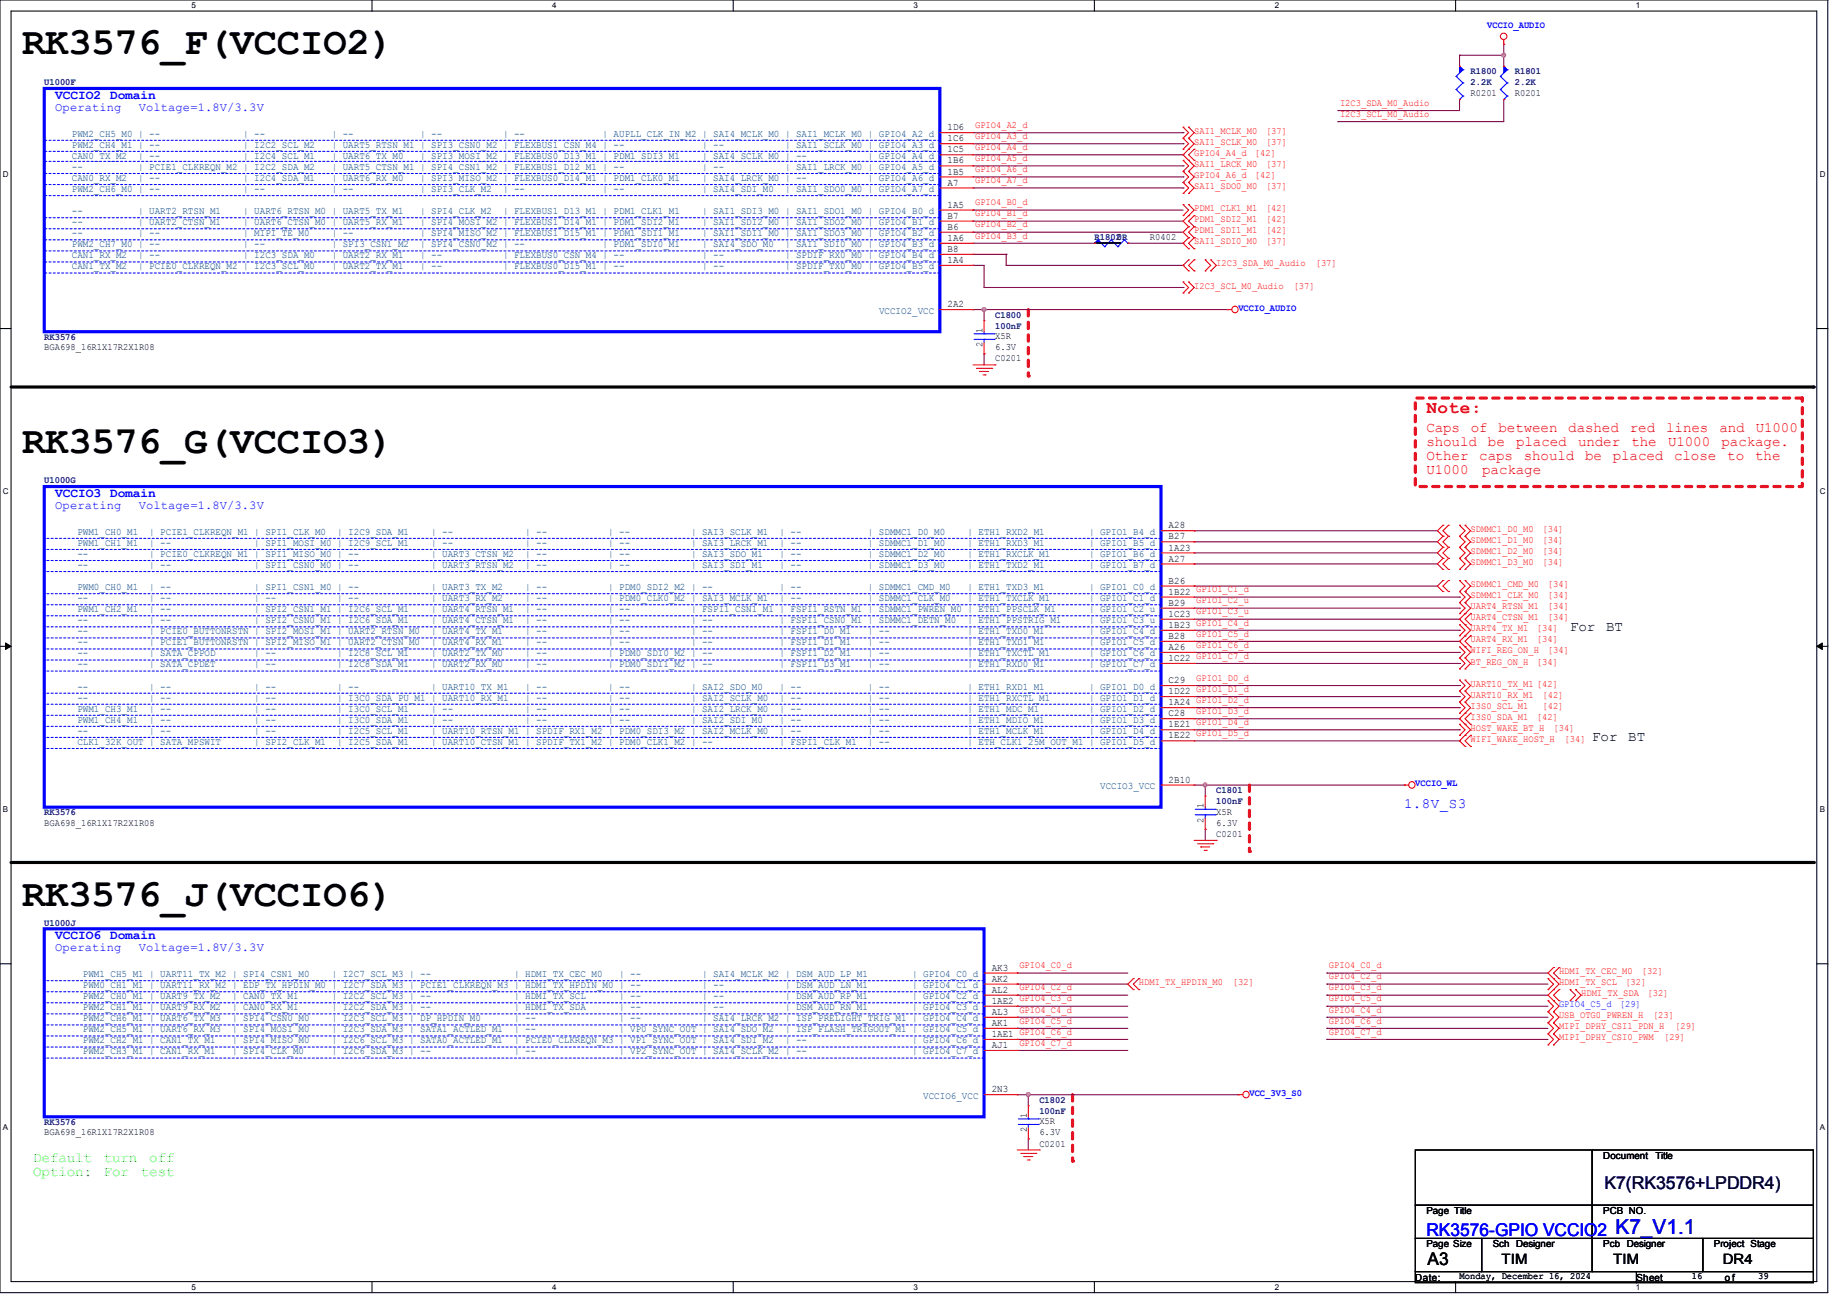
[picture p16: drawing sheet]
<svg xmlns="http://www.w3.org/2000/svg" width="297mm" height="210mm" viewBox="0 0 297 210" stroke-linecap="round" stroke-linejoin="round" font-family="sans-serif">
<defs><g id="words">
<g font-size="6.2">
<text x="3.6" y="8.8">RK3576_F(VCCIO2)</text>
<text x="3.6" y="72.8">RK3576_G(VCCIO3)</text>
<text x="3.6" y="145.7">RK3576_J(VCCIO6)</text>
</g>
<text font-size="3.3" fill="#0000a0" x="259.8" y="198.4">K7_V1.1</text>
<text font-size="2.8" fill="#f00" x="229.4" y="66.4">Note:</text>
<text font-size="2.8" fill="#000080" x="258" y="191.2">K7(RK3576+LPDDR4)</text>
<text font-size="2.8" fill="#00f" x="229.4" y="198.7">RK3576-GPIO VCCIO2</text>
<text font-size="2.8" x="229.5" y="203.5">A3</text>
<g font-size="2.3" fill="#f00">
<text x="229.4" y="69.4">Caps</text>
<text x="229.4" y="71.7">should</text>
<text x="236.5" y="69.4">of</text>
<text x="239.3" y="71.7">be</text>
<text x="241" y="69.4">between</text>
<text x="243.8" y="71.7">placed</text>
<text x="252.2" y="69.4">dashed</text>
<text x="253.7" y="71.7">under</text>
<text x="262.1" y="69.4">red</text>
<text x="262.3" y="71.7">the</text>
<text x="267.9" y="69.4">lines</text>
<text x="268.2" y="71.7">U1000</text>
<text x="276.5" y="69.4">and</text>
<text x="276.8" y="71.7">package.</text>
<text x="282.3" y="69.4">U1000</text>
<text x="229.4" y="74">Other</text>
<text x="229.4" y="76.3">U1000</text>
<text x="237.9" y="74">caps</text>
<text x="238.3" y="76.3">package</text>
<text x="245" y="74">should</text>
<text x="254.9" y="74">be</text>
<text x="259.3" y="74">placed</text>
<text x="269.2" y="74">close</text>
<text x="277.7" y="74">to</text>
<text x="282.2" y="74">the</text>
</g>
<g font-size="2.3">
<text x="252.5" y="101.4">For</text>
<text x="258.3" y="101.4">BT</text>
<text x="256" y="119.2">For</text>
<text x="261.8" y="119.2">BT</text>
<text x="241.5" y="203.3">TIM</text>
<text x="259.4" y="203.3">TIM</text>
<text x="277" y="203.3">DR4</text>
</g>
<text font-size="2.3" fill="#00f" x="225.8" y="129.9">1.8V_S3</text>
<g font-size="2.3" fill="#0f0">
<text x="5.3" y="186.8">Default</text>
<text x="5.3" y="189.1">Option:</text>
<text x="16.7" y="186.8">turn</text>
<text x="16.7" y="189.1">For</text>
<text x="22.6" y="189.1">test</text>
<text x="24" y="186.8">off</text>
</g>
<g font-size="2.1" fill="#00f">
<text x="8.9" y="15.9">VCCIO2 Domain</text>
<text x="8.9" y="79.9">VCCIO3 Domain</text>
<text x="8.9" y="151">VCCIO6 Domain</text>
</g>
<g font-size="1.9" fill="#00f">
<text x="8.9" y="17.9">Operating</text>
<text x="22.3" y="17.9">Voltage=1.8V/3.3V</text>
<text x="8.9" y="81.9">Operating</text>
<text x="22.3" y="81.9">Voltage=1.8V/3.3V</text>
<text x="8.9" y="153">Operating</text>
<text x="22.3" y="153">Voltage=1.8V/3.3V</text>
</g>
<g font-size="1.6" fill="#00f">
<text x="239.1" y="4.5">VCCIO_AUDIO</text>
<text x="199.1" y="50">VCCIO_AUDIO</text>
<text x="227.6" y="126.4">VCCIO_WL</text>
<text x="250.7" y="162">GPIO4_C5_d</text>
<text x="260.5" y="162">[29]</text>
<text x="200.9" y="176.2">VCC_3V3_S0</text>
</g>
<g font-size="1.6" fill="#000080">
<text x="236.5" y="11.9">R1800</text>
<text x="243.6" y="11.9">R1801</text>
<text x="7.1" y="13.7">U1000F</text>
<text x="236.5" y="13.7">2.2K</text>
<text x="243.6" y="13.7">2.2K</text>
<text x="176" y="38.6">R18020R</text>
<text x="160" y="51.1">C1800</text>
<text x="160" y="52.8">100nF</text>
<text x="7.1" y="54.6">RK3576</text>
<text x="7.1" y="77.7">U1000G</text>
<text x="7.1" y="131.1">RK3576</text>
<text x="195.6" y="127.5">C1801</text>
<text x="195.6" y="129.3">100nF</text>
<text x="7.1" y="148.8">U1000J</text>
<text x="167.1" y="177.3">C1802</text>
<text x="167.1" y="179.1">100nF</text>
<text x="7.1" y="180.8">RK3576</text>
</g>
<g font-size="1.6" fill="#f00">
<text x="215.5" y="17">I2C3_SDA_M0_Audio</text>
<text x="156.8" y="20.6">GPIO4_A2_d</text>
<text x="156.8" y="22.4">GPIO4_A3_d</text>
<text x="192" y="21.5">SAI1_MCLK_M0</text>
<text x="192" y="23.3">SAI1_SCLK_M0</text>
<text x="203.6" y="21.5">[37]</text>
<text x="203.6" y="23.3">[37]</text>
<text x="215.5" y="18.8">I2C3_SCL_M0_Audio</text>
<text x="156.8" y="24.1">GPIO4_A4_d</text>
<text x="156.8" y="25.9">GPIO4_A5_d</text>
<text x="156.8" y="27.7">GPIO4_A6_d</text>
<text x="156.8" y="29.5">GPIO4_A7_d</text>
<text x="192" y="26.8">SAI1_LRCK_M0</text>
<text x="192" y="28.6">GPIO4_A6_d</text>
<text x="192" y="25.1">GPIO4_A4_d</text>
<text x="201.8" y="28.6">[42]</text>
<text x="201.8" y="25.1">[42]</text>
<text x="203.6" y="26.8">[37]</text>
<text x="156.8" y="33">GPIO4_B0_d</text>
<text x="156.8" y="34.8">GPIO4_B1_d</text>
<text x="192" y="30.4">SAI1_SDO0_M0</text>
<text x="192" y="35.7">PDM1_SDI2_M1</text>
<text x="192" y="34">PDM1_CLK1_M1</text>
<text x="203.6" y="30.4">[37]</text>
<text x="203.6" y="35.7">[42]</text>
<text x="203.6" y="34">[42]</text>
<text x="156.8" y="36.6">GPIO4_B2_d</text>
<text x="156.8" y="38.4">GPIO4_B3_d</text>
<text x="192" y="39.3">SAI1_SDI0_M0</text>
<text x="192" y="37.5">PDM1_SDI1_M1</text>
<text x="203.6" y="39.3">[37]</text>
<text x="203.6" y="37.5">[42]</text>
<text x="192" y="46.4">I2C3_SCL_M0_Audio</text>
<text x="195.6" y="42.8">I2C3_SDA_M0_Audio</text>
<text x="208" y="46.4">[37]</text>
<text x="211.6" y="42.8">[37]</text>
<text x="236.5" y="85.5">SDMMC1_D0_M0</text>
<text x="236.5" y="87.3">SDMMC1_D1_M0</text>
<text x="236.5" y="89.1">SDMMC1_D2_M0</text>
<text x="248" y="85.5">[34]</text>
<text x="248" y="87.3">[34]</text>
<text x="248" y="89.1">[34]</text>
<text x="236.5" y="90.8">SDMMC1_D3_M0</text>
<text x="236.5" y="94.4">SDMMC1_CMD_M0</text>
<text x="248" y="90.8">[34]</text>
<text x="248.9" y="94.4">[34]</text>
<text x="192.4" y="97">GPIO1_C2_u</text>
<text x="236.5" y="98">UART4_RTSN_M1</text>
<text x="236.5" y="99.7">UART4_CTSN_M1</text>
<text x="236.5" y="101.5">UART4_TX_M1</text>
<text x="236.5" y="96.2">SDMMC1_CLK_M0</text>
<text x="247.1" y="101.5">[34]</text>
<text x="248.9" y="98">[34]</text>
<text x="248.9" y="99.7">[34]</text>
<text x="248.9" y="96.2">[34]</text>
<text x="192.4" y="102.4">GPIO1_C5_d</text>
<text x="192.4" y="104.1">GPIO1_C6_d</text>
<text x="236.5" y="103.3">UART4_RX_M1</text>
<text x="236.5" y="105.1">WIFI_REG_ON_H</text>
<text x="236.5" y="106.8">BT_REG_ON_H</text>
<text x="247.1" y="103.3">[34]</text>
<text x="247.1" y="106.8">[34]</text>
<text x="248.9" y="105.1">[34]</text>
<text x="192.4" y="109.5">GPIO1_D0_d</text>
<text x="236.5" y="110.4">UART10_TX_M1 [42]</text>
<text x="236.5" y="112.2">UART10_RX_M1</text>
<text x="236.5" y="114">I3S0_SCL_M1</text>
<text x="248" y="112.2">[42]</text>
<text x="248" y="114">[42]</text>
<text x="192.4" y="114.8">GPIO1_D3_d</text>
<text x="236.5" y="115.7">I3S0_SDA_M1</text>
<text x="236.5" y="117.5">HOST_WAKE_BT_H</text>
<text x="236.5" y="119.3">WIFI_WAKE_HOST_H</text>
<text x="247.1" y="115.7">[42]</text>
<text x="249.8" y="117.5">[34]</text>
<text x="251.6" y="119.3">[34]</text>
<text x="163.9" y="155.7">GPIO4_C0_d</text>
<text x="213.7" y="155.7">GPIO4_C0_d</text>
<text x="163.9" y="159.3">GPIO4_C2_d</text>
<text x="183.1" y="158.4">HDMI_TX_HPDIN_M0</text>
<text x="198.2" y="158.4">[32]</text>
<text x="213.7" y="159.3">GPIO4_C3_d</text>
<text x="213.7" y="157.5">GPIO4_C2_d</text>
<text x="213.7" y="161">GPIO4_C5_d</text>
<text x="250.7" y="158.4">HDMI_TX_SCL</text>
<text x="250.7" y="156.6">HDMI_TX_CEC_M0</text>
<text x="254.3" y="160.2">HDMI_TX_SDA</text>
<text x="261.4" y="158.4">[32]</text>
<text x="264" y="156.6">[32]</text>
<text x="264.9" y="160.2">[32]</text>
<text x="163.9" y="162.8">GPIO4_C4_d</text>
<text x="163.9" y="164.6">GPIO4_C5_d</text>
<text x="213.7" y="162.8">GPIO4_C4_d</text>
<text x="213.7" y="164.6">GPIO4_C6_d</text>
<text x="213.7" y="166.4">GPIO4_C7_d</text>
<text x="250.7" y="165.5">MIPI_DPHY_CSI1_PDN_H</text>
<text x="250.7" y="167.3">MIPI_DPHY_CSI0_PWM</text>
<text x="250.7" y="163.7">USB_OTG0_PWREN_H</text>
<text x="265.8" y="163.7">[23]</text>
<text x="267.6" y="167.3">[29]</text>
<text x="269.4" y="165.5">[29]</text>
<text x="163.9" y="168.1">GPIO4_C7_d</text>
</g>
<g font-size="1.6">
<text x="236.5" y="15.5">R0201</text>
<text x="243.6" y="15.5">R0201</text>
<text x="152.4" y="21">1D6</text>
<text x="152.4" y="22.7">1C6</text>
<text x="152.4" y="24.5">1C5</text>
<text x="152.4" y="26.3">1B6</text>
<text x="152.4" y="28.1">1B5</text>
<text x="152.4" y="29.8">A7</text>
<text x="152.4" y="33.4">1A5</text>
<text x="152.4" y="35.2">B7</text>
<text x="152.4" y="37">B6</text>
<text x="152.4" y="38.7">1A6</text>
<text x="152.4" y="40.5">B8</text>
<text x="184.9" y="38.6">R0402</text>
<text x="152.4" y="42.3">1A4</text>
<text x="152.4" y="49.4">2A2</text>
<text x="158" y="53.5" transform="rotate(-90 158 53.5)">1</text>
<text x="7.1" y="56.3">BGA698_16R1X17R2X1R08</text>
<text x="158" y="55.8" transform="rotate(-90 158 55.8)">2</text>
<text x="160" y="58.1">C0201</text>
<text x="160" y="54.6">X5R</text>
<text x="160" y="56.3">6.3V</text>
<text x="187.9" y="85">A28</text>
<text x="187.9" y="86.7">B27</text>
<text x="187.9" y="88.5">1A23</text>
<text x="187.9" y="90.3">A27</text>
<text x="187.9" y="93.9">B26</text>
<text x="187.9" y="95.6">1B22 GPIO1_C1_d</text>
<text x="187.9" y="97.4">B29</text>
<text x="187.9" y="99.2">1C23 GPIO1_C3_u</text>
<text x="187.9" y="101">1B23 GPIO1_C4_d</text>
<text x="187.9" y="102.7">B28</text>
<text x="187.9" y="104.5">A26</text>
<text x="187.9" y="106.3">1C22 GPIO1_C7_d</text>
<text x="187.9" y="109.9">C29</text>
<text x="187.9" y="111.6">1D22 GPIO1_D1_d</text>
<text x="187.9" y="113.4">1A24 GPIO1_D2_d</text>
<text x="187.9" y="115.2">C28</text>
<text x="187.9" y="117">1E21 GPIO1_D4_d</text>
<text x="187.9" y="118.7">1E22 GPIO1_D5_d</text>
<text x="187.9" y="125.9">2B10</text>
<text x="193.5" y="130" transform="rotate(-90 193.5 130)">1</text>
<text x="195.6" y="131">X5R</text>
<text x="7.1" y="132.8">BGA698_16R1X17R2X1R08</text>
<text x="193.5" y="132.3" transform="rotate(-90 193.5 132.3)">2</text>
<text x="195.6" y="134.6">C0201</text>
<text x="195.6" y="132.8">6.3V</text>
<text x="159.5" y="156.1">AK3</text>
<text x="159.5" y="157.9">AK2</text>
<text x="159.5" y="159.6">AL2</text>
<text x="159.5" y="161.4">1AE2 GPIO4_C3_d</text>
<text x="159.5" y="163.2">AL3</text>
<text x="159.5" y="165">AK1</text>
<text x="159.5" y="166.8">1AE1 GPIO4_C6_d</text>
<text x="159.5" y="168.5">AJ1</text>
<text x="159.5" y="175.6">2N3</text>
<text x="165.1" y="179.7" transform="rotate(-90 165.1 179.7)">1</text>
<text x="7.1" y="182.6">BGA698_16R1X17R2X1R08</text>
<text x="165.1" y="182.1" transform="rotate(-90 165.1 182.1)">2</text>
<text x="167.1" y="184.4">C0201</text>
<text x="167.1" y="180.8">X5R</text>
<text x="167.1" y="182.6">6.3V</text>
<text x="257.8" y="186.4">Document</text>
<text x="266.2" y="186.4">Title</text>
<text x="229.4" y="195.2">Page Title</text>
<text x="257.8" y="195.2">PCB NO.</text>
<text x="229.4" y="200.6">Page Size</text>
<text x="240" y="200.6">Sch Designer</text>
<text x="257.8" y="200.6">Pcb Designer</text>
<text x="275.6" y="200.6">Project Stage</text>
<text x="227.6" y="205.9">Date:</text>
<text x="234.7" y="205.7">Monday, December 16, 2024</text>
<text x="263.1" y="205.9">Sheet</text>
<text x="272" y="205.7">16</text>
<text x="277.4" y="205.9">o f</text>
<text x="282.7" y="205.7">39</text>
</g>
<g font-size="1.6" fill="#004080">
<text x="11.6" y="22">PWM2_CH5_M0 | --</text>
<text x="11.6" y="23.7">PWM2_CH4_M1 | --</text>
<text x="39.1" y="22">| --</text>
<text x="39.1" y="23.7">| I2C2_SCL_M2</text>
<text x="53.3" y="22">| --</text>
<text x="53.3" y="23.7">| UART5_RTSN_M1 | SPI3_CSN0_M2 | FLEXBUS1_CSN_M4 | --</text>
<text x="67.6" y="22">| --</text>
<text x="80.9" y="22">| --</text>
<text x="96.9" y="22">| AUPLL_CLK_IN_M2 | SAI4_MCLK_M0 | SAI1_MCLK_M0 | GPIO4_A2_d</text>
<text x="112.9" y="23.7">| --</text>
<text x="126.2" y="23.7">| SAI1_SCLK_M0 | GPIO4_A3_d</text>
<text x="11.6" y="25.5">CAN0_TX_M2</text>
<text x="11.6" y="27.3">--</text>
<text x="11.6" y="29.1">CAN0_RX_M2</text>
<text x="22.2" y="25.5">| --</text>
<text x="22.2" y="27.3">| PCIE1_CLKREQN_M2 | I2C2_SDA_M2</text>
<text x="22.2" y="29.1">| --</text>
<text x="39.1" y="25.5">| I2C4_SCL_M1</text>
<text x="39.1" y="29.1">| I2C4_SDA_M1</text>
<text x="53.3" y="25.5">| UART6_TX_M0</text>
<text x="53.3" y="27.3">| UART5_CTSN_M1 | SPI4_CSN1_M2 | FLEXBUS1_D12_M1 | --</text>
<text x="53.3" y="29.1">| UART6_RX_M0</text>
<text x="67.6" y="25.5">| SPI3_MOSI_M2 | FLEXBUS0_D13_M1 | PDM1_SDI3_M1</text>
<text x="67.6" y="29.1">| SPI3_MISO_M2 | FLEXBUS0_D14_M1 | PDM1_CLK0_M1</text>
<text x="112.9" y="25.5">| SAI4_SCLK_M0 | --</text>
<text x="112.9" y="27.3">| --</text>
<text x="112.9" y="29.1">| SAI4_LRCK_M0 | --</text>
<text x="126.2" y="27.3">| SAI1_LRCK_M0 | GPIO4_A5_d</text>
<text x="139.6" y="25.5">| GPIO4_A4_d</text>
<text x="139.6" y="29.1">| GPIO4_A6_d</text>
<text x="11.6" y="30.9">PWM2_CH6_M0 | --</text>
<text x="11.6" y="34.4">--</text>
<text x="22.2" y="34.4">| UART2_RTSN_M1</text>
<text x="39.1" y="30.9">| --</text>
<text x="39.1" y="34.4">| UART6_RTSN_M0 | UART5_TX_M1</text>
<text x="53.3" y="30.9">| --</text>
<text x="67.6" y="30.9">| SPI3_CLK_M2</text>
<text x="67.6" y="34.4">| SPI4_CLK_M2</text>
<text x="80.9" y="30.9">| --</text>
<text x="80.9" y="34.4">| FLEXBUS1_D13_M1 | PDM1_CLK1_M1</text>
<text x="96.9" y="30.9">| --</text>
<text x="112.9" y="30.9">| SAI4_SDI_M0</text>
<text x="112.9" y="34.4">| SAI1_SDI3_M0 | SAI1_SDO1_M0 | GPIO4_B0_d</text>
<text x="126.2" y="30.9">| SAI1_SDO0_M0 | GPIO4_A7_d</text>
<text x="11.6" y="36.2">--</text>
<text x="11.6" y="38">--</text>
<text x="11.6" y="39.8">PWM2_CH7_M0 | --</text>
<text x="11.6" y="41.5">CAN1_RX_M2</text>
<text x="22.2" y="36.2">| UART2_CTSN_M1</text>
<text x="22.2" y="38">| --</text>
<text x="22.2" y="41.5">| --</text>
<text x="39.1" y="36.2">| UART6_CTSN_M0 | UART5_RX_M1</text>
<text x="39.1" y="38">| MIPI_TE_M0</text>
<text x="39.1" y="39.8">| --</text>
<text x="39.1" y="41.5">| I2C3_SDA_M0</text>
<text x="53.3" y="38">| --</text>
<text x="53.3" y="39.8">| SPI3_CSN1_M2</text>
<text x="53.3" y="41.5">| UART2_RX_M1</text>
<text x="67.6" y="36.2">| SPI4_MOSI_M2 | FLEXBUS1_D14_M1 | PDM1_SDI2_M1</text>
<text x="67.6" y="38">| SPI4_MISO_M2 | FLEXBUS1_D15_M1 | PDM1_SDI1_M1</text>
<text x="67.6" y="39.8">| SPI4_CSN0_M2 | --</text>
<text x="67.6" y="41.5">| --</text>
<text x="80.9" y="41.5">| FLEXBUS0_CSN_M4 | --</text>
<text x="96.9" y="39.8">| PDM1_SDI0_M1</text>
<text x="112.9" y="36.2">| SAI1_SDI2_M0 | SAI1_SDO2_M0 | GPIO4_B1_d</text>
<text x="112.9" y="38">| SAI1_SDI1_M0 | SAI1_SDO3_M0 | GPIO4_B2_d</text>
<text x="112.9" y="39.8">| SAI4_SDO_M0</text>
<text x="112.9" y="41.5">| --</text>
<text x="126.2" y="39.8">| SAI1_SDI0_M0 | GPIO4_B3_d</text>
<text x="126.2" y="41.5">| SPDIF_RX0_M0 | GPIO4_B4_d</text>
<text x="11.6" y="43.3">CAN1_TX_M2</text>
<text x="22.2" y="43.3">| PCIE0_CLKREQN_M2 | I2C3_SCL_M0</text>
<text x="53.3" y="43.3">| UART2_TX_M1</text>
<text x="67.6" y="43.3">| --</text>
<text x="80.9" y="43.3">| FLEXBUS0_D15_M1 | --</text>
<text x="112.9" y="43.3">| --</text>
<text x="126.2" y="43.3">| SPDIF_TX0_M0 | GPIO4_B5_d</text>
<text x="141.4" y="50.4">VCCIO2_VCC</text>
<text x="12.4" y="86">PWM1_CH0_M1</text>
<text x="12.4" y="87.8">PWM1_CH1_M1</text>
<text x="12.4" y="89.5">--</text>
<text x="24" y="86">| PCIE1_CLKREQN_M1 | SPI1_CLK_M0</text>
<text x="24" y="87.8">| --</text>
<text x="24" y="89.5">| PCIE0_CLKREQN_M1 | SPI1_MISO_M0 | --</text>
<text x="40.9" y="87.8">| SPI1_MOSI_M0 | I2C9_SCL_M1</text>
<text x="54.2" y="86">| I2C9_SDA_M1</text>
<text x="69.3" y="86">| --</text>
<text x="69.3" y="87.8">| --</text>
<text x="69.3" y="89.5">| UART3_CTSN_M2</text>
<text x="84.5" y="86">| --</text>
<text x="84.5" y="87.8">| --</text>
<text x="84.5" y="89.5">| --</text>
<text x="97.8" y="86">| --</text>
<text x="97.8" y="87.8">| --</text>
<text x="97.8" y="89.5">| --</text>
<text x="111.1" y="86">| SAI3_SCLK_M1</text>
<text x="111.1" y="87.8">| SAI3_LRCK_M1</text>
<text x="111.1" y="89.5">| SAI3_SDO_M1</text>
<text x="125.3" y="86">| --</text>
<text x="125.3" y="87.8">| --</text>
<text x="125.3" y="89.5">| --</text>
<text x="139.6" y="86">| SDMMC1_D0_M0</text>
<text x="139.6" y="87.8">| SDMMC1_D1_M0</text>
<text x="139.6" y="89.5">| SDMMC1_D2_M0</text>
<text x="155.6" y="86">| ETH1_RXD2_M1</text>
<text x="155.6" y="87.8">| ETH1_RXD3_M1</text>
<text x="155.6" y="89.5">| ETH1_RXCLK_M1</text>
<text x="175.1" y="86">| GPIO1_B4_d</text>
<text x="175.1" y="87.8">| GPIO1_B5_d</text>
<text x="175.1" y="89.5">| GPIO1_B6_d</text>
<text x="12.4" y="91.3">--</text>
<text x="12.4" y="94.9">PWM0_CH0_M1</text>
<text x="24" y="91.3">| --</text>
<text x="24" y="94.9">| --</text>
<text x="40.9" y="91.3">| SPI1_CSN0_M0 | --</text>
<text x="40.9" y="94.9">| SPI1_CSN1_M0 | --</text>
<text x="69.3" y="91.3">| UART3_RTSN_M2</text>
<text x="69.3" y="94.9">| UART3_TX_M2</text>
<text x="84.5" y="91.3">| --</text>
<text x="84.5" y="94.9">| --</text>
<text x="97.8" y="91.3">| --</text>
<text x="97.8" y="94.9">| PDM0_SDI2_M2 | --</text>
<text x="111.1" y="91.3">| SAI3_SDI_M1</text>
<text x="125.3" y="91.3">| --</text>
<text x="125.3" y="94.9">| --</text>
<text x="139.6" y="91.3">| SDMMC1_D3_M0</text>
<text x="139.6" y="94.9">| SDMMC1_CMD_M0</text>
<text x="155.6" y="91.3">| ETH1_TXD2_M1</text>
<text x="155.6" y="94.9">| ETH1_TXD3_M1</text>
<text x="175.1" y="91.3">| GPIO1_B7_d</text>
<text x="175.1" y="94.9">| GPIO1_C0_d</text>
<text x="12.4" y="96.6">--</text>
<text x="12.4" y="98.4">PWM1_CH2_M1</text>
<text x="12.4" y="100.2">--</text>
<text x="12.4" y="102">--</text>
<text x="24" y="96.6">| --</text>
<text x="24" y="98.4">| --</text>
<text x="24" y="100.2">| --</text>
<text x="24" y="102">| PCIE0_BUTTONRSTN | SPI2_MOSI_M1 | UART2_RTSN_M0</text>
<text x="40.9" y="96.6">| --</text>
<text x="40.9" y="98.4">| SPI2_CSN1_M1 | I2C6_SCL_M1</text>
<text x="40.9" y="100.2">| SPI2_CSN0_M1 | I2C6_SDA_M1</text>
<text x="54.2" y="96.6">| --</text>
<text x="69.3" y="96.6">| UART3_RX_M2</text>
<text x="69.3" y="98.4">| UART4_RTSN_M1</text>
<text x="69.3" y="100.2">| UART4_CTSN_M1</text>
<text x="69.3" y="102">| UART4_TX_M1</text>
<text x="84.5" y="96.6">| --</text>
<text x="84.5" y="98.4">| --</text>
<text x="84.5" y="100.2">| --</text>
<text x="84.5" y="102">| --</text>
<text x="97.8" y="96.6">| PDM0_CLK0_M2 | SAI3_MCLK_M1</text>
<text x="97.8" y="98.4">| --</text>
<text x="97.8" y="100.2">| --</text>
<text x="97.8" y="102">| --</text>
<text x="111.1" y="98.4">| FSPI1_CSN1_M1 | FSPI1_RSTN_M1 | SDMMC1_PWREN_M0 | ETH1_PPSCLK_M1</text>
<text x="111.1" y="100.2">| --</text>
<text x="111.1" y="102">| --</text>
<text x="125.3" y="96.6">| --</text>
<text x="125.3" y="100.2">| FSPI1_CSN0_M1 | SDMMC1_DETN_M0</text>
<text x="125.3" y="102">| FSPI1_D0_M1</text>
<text x="139.6" y="96.6">| SDMMC1_CLK_M0</text>
<text x="139.6" y="102">| --</text>
<text x="155.6" y="96.6">| ETH1_TXCLK_M1</text>
<text x="155.6" y="100.2">| ETH1_PPSTRIG_M1</text>
<text x="155.6" y="102">| ETH1_TXD0_M1</text>
<text x="175.1" y="96.6">| GPIO1_C1_d</text>
<text x="175.1" y="98.4">| GPIO1_C2_u</text>
<text x="175.1" y="100.2">| GPIO1_C3_u</text>
<text x="175.1" y="102">| GPIO1_C4_d</text>
<text x="12.4" y="103.8">--</text>
<text x="12.4" y="105.5">--</text>
<text x="12.4" y="107.3">--</text>
<text x="24" y="103.8">| PCIE1_BUTTONRSTN | SPI2_MISO_M1 | UART2_CTSN_M0</text>
<text x="24" y="105.5">| SATA_CPPOD</text>
<text x="24" y="107.3">| SATA_CPDET</text>
<text x="40.9" y="105.5">| --</text>
<text x="40.9" y="107.3">| --</text>
<text x="54.2" y="105.5">| I2C8_SCL_M1</text>
<text x="54.2" y="107.3">| I2C8_SDA_M1</text>
<text x="69.3" y="103.8">| UART4_RX_M1</text>
<text x="69.3" y="105.5">| UART2_TX_M0</text>
<text x="69.3" y="107.3">| UART2_RX_M0</text>
<text x="84.5" y="103.8">| --</text>
<text x="84.5" y="105.5">| --</text>
<text x="84.5" y="107.3">| --</text>
<text x="97.8" y="103.8">| --</text>
<text x="97.8" y="105.5">| PDM0_SDI0_M2 | --</text>
<text x="97.8" y="107.3">| PDM0_SDI1_M2 | --</text>
<text x="111.1" y="103.8">| --</text>
<text x="125.3" y="103.8">| FSPI1_D1_M1</text>
<text x="125.3" y="105.5">| FSPI1_D2_M1</text>
<text x="125.3" y="107.3">| FSPI1_D3_M1</text>
<text x="139.6" y="103.8">| --</text>
<text x="139.6" y="105.5">| --</text>
<text x="139.6" y="107.3">| --</text>
<text x="155.6" y="103.8">| ETH1_TXD1_M1</text>
<text x="155.6" y="105.5">| ETH1_TXCTL_M1</text>
<text x="155.6" y="107.3">| ETH1_RXD0_M1</text>
<text x="175.1" y="103.8">| GPIO1_C5_d</text>
<text x="175.1" y="105.5">| GPIO1_C6_d</text>
<text x="175.1" y="107.3">| GPIO1_C7_d</text>
<text x="12.4" y="110.9">--</text>
<text x="12.4" y="112.6">--</text>
<text x="24" y="110.9">| --</text>
<text x="24" y="112.6">| --</text>
<text x="40.9" y="110.9">| --</text>
<text x="40.9" y="112.6">| --</text>
<text x="54.2" y="110.9">| --</text>
<text x="54.2" y="112.6">| I3C0_SDA_PU_M1 | UART10_RX_M1</text>
<text x="69.3" y="110.9">| UART10_TX_M1</text>
<text x="84.5" y="110.9">| --</text>
<text x="84.5" y="112.6">| --</text>
<text x="97.8" y="110.9">| --</text>
<text x="97.8" y="112.6">| --</text>
<text x="111.1" y="110.9">| SAI2_SDO_M0</text>
<text x="111.1" y="112.6">| SAI2_SCLK_M0</text>
<text x="125.3" y="110.9">| --</text>
<text x="125.3" y="112.6">| --</text>
<text x="139.6" y="110.9">| --</text>
<text x="139.6" y="112.6">| --</text>
<text x="155.6" y="110.9">| ETH1_RXD1_M1</text>
<text x="155.6" y="112.6">| ETH1_RXCTL_M1</text>
<text x="175.1" y="110.9">| GPIO1_D0_d</text>
<text x="175.1" y="112.6">| GPIO1_D1_d</text>
<text x="12.4" y="114.4">PWM1_CH3_M1</text>
<text x="12.4" y="116.2">PWM1_CH4_M1</text>
<text x="12.4" y="118">--</text>
<text x="12.4" y="119.8">CLK1_32K_OUT | SATA_MPSWIT</text>
<text x="24" y="114.4">| --</text>
<text x="24" y="116.2">| --</text>
<text x="24" y="118">| --</text>
<text x="40.9" y="114.4">| --</text>
<text x="40.9" y="116.2">| --</text>
<text x="40.9" y="118">| --</text>
<text x="40.9" y="119.8">| SPI2_CLK_M1</text>
<text x="54.2" y="114.4">| I3C0_SCL_M1</text>
<text x="54.2" y="116.2">| I3C0_SDA_M1</text>
<text x="54.2" y="118">| I2C5_SCL_M1</text>
<text x="54.2" y="119.8">| I2C5_SDA_M1</text>
<text x="69.3" y="114.4">| --</text>
<text x="69.3" y="116.2">| --</text>
<text x="69.3" y="118">| UART10_RTSN_M1 | SPDIF_RX1_M2 | PDM0_SDI3_M2 | SAI2_MCLK_M0</text>
<text x="69.3" y="119.8">| UART10_CTSN_M1 | SPDIF_TX1_M2 | PDM0_CLK1_M2 | --</text>
<text x="84.5" y="114.4">| --</text>
<text x="84.5" y="116.2">| --</text>
<text x="97.8" y="114.4">| --</text>
<text x="97.8" y="116.2">| --</text>
<text x="111.1" y="114.4">| SAI2_LRCK_M0</text>
<text x="111.1" y="116.2">| SAI2_SDI_M0</text>
<text x="125.3" y="114.4">| --</text>
<text x="125.3" y="116.2">| --</text>
<text x="125.3" y="118">| --</text>
<text x="125.3" y="119.8">| FSPI1_CLK_M1</text>
<text x="139.6" y="114.4">| --</text>
<text x="139.6" y="116.2">| --</text>
<text x="139.6" y="118">| --</text>
<text x="139.6" y="119.8">| --</text>
<text x="155.6" y="114.4">| ETH1_MDC_M1</text>
<text x="155.6" y="116.2">| ETH1_MDIO_M1</text>
<text x="155.6" y="118">| ETH1_MCLK_M1</text>
<text x="155.6" y="119.8">| ETH_CLK1_25M_OUT_M1 | GPIO1_D5_d</text>
<text x="175.1" y="114.4">| GPIO1_D2_d</text>
<text x="175.1" y="116.2">| GPIO1_D3_d</text>
<text x="175.1" y="118">| GPIO1_D4_d</text>
<text x="176.9" y="126.9">VCCIO3_VCC</text>
<text x="13.3" y="157.1">PWM1_CH5_M1 | UART11_TX_M2 | SPI4_CSN1_M0</text>
<text x="13.3" y="158.9">PWM0_CH1_M1 | UART11_RX_M2 | EDP_TX_HPDIN_M0 | I2C7_SDA_M3 | PCIE1_CLKREQN_M3 | HDMI_TX_HPDIN_M0 | --</text>
<text x="13.3" y="160.7">PWM2_CH0_M1 | UART9_TX_M2</text>
<text x="37.3" y="160.7">| CAN0_TX_M1</text>
<text x="53.3" y="157.1">| I2C7_SCL_M3 | --</text>
<text x="53.3" y="160.7">| I2C2_SCL_M3 | --</text>
<text x="82.7" y="157.1">| HDMI_TX_CEC_M0</text>
<text x="82.7" y="160.7">| HDMI_TX_SCL</text>
<text x="99.6" y="157.1">| --</text>
<text x="99.6" y="160.7">| --</text>
<text x="112.9" y="157.1">| SAI4_MCLK_M2 | DSM_AUD_LP_M1</text>
<text x="112.9" y="158.9">| --</text>
<text x="112.9" y="160.7">| --</text>
<text x="126.2" y="158.9">| DSM_AUD_LN_M1</text>
<text x="126.2" y="160.7">| DSM_AUD_RP_M1</text>
<text x="146.7" y="157.1">| GPIO4_C0_d</text>
<text x="146.7" y="158.9">| GPIO4_C1_d</text>
<text x="146.7" y="160.7">| GPIO4_C2_d</text>
<text x="13.3" y="162.4">PWM2_CH1_M1 | UART9_RX_M2</text>
<text x="13.3" y="164.2">PWM2_CH6_M1 | UART6_TX_M3</text>
<text x="13.3" y="166">PWM2_CH5_M1 | UART6_RX_M3</text>
<text x="13.3" y="167.8">PWM2_CH2_M1 | CAN1_TX_M1</text>
<text x="37.3" y="162.4">| CAN0_RX_M1</text>
<text x="37.3" y="164.2">| SPI4_CSN0_M0</text>
<text x="37.3" y="166">| SPI4_MOSI_M0</text>
<text x="37.3" y="167.8">| SPI4_MISO_M0</text>
<text x="53.3" y="162.4">| I2C2_SDA_M3 | --</text>
<text x="53.3" y="164.2">| I2C3_SCL_M3 | DP_HPDIN_M0</text>
<text x="53.3" y="166">| I2C3_SDA_M3 | SATA1_ACTLED_M1</text>
<text x="53.3" y="167.8">| I2C6_SCL_M3 | SATA0_ACTLED_M1</text>
<text x="82.7" y="162.4">| HDMI_TX_SDA</text>
<text x="82.7" y="164.2">| --</text>
<text x="82.7" y="166">| --</text>
<text x="82.7" y="167.8">| PCIE0_CLKREQN_M3 | VP1_SYNC_OUT | SAI4_SDI_M2</text>
<text x="99.6" y="162.4">| --</text>
<text x="99.6" y="164.2">| --</text>
<text x="99.6" y="166">| VP0_SYNC_OUT | SAI4_SDO_M2</text>
<text x="112.9" y="162.4">| --</text>
<text x="112.9" y="164.2">| SAI4_LRCK_M2 | ISP_PRELIGHT_TRIG_M1 | GPIO4_C4_d</text>
<text x="126.2" y="162.4">| DSM_AUD_RN_M1</text>
<text x="126.2" y="166">| ISP_FLASH_TRIGOUT_M1 | GPIO4_C5_d</text>
<text x="126.2" y="167.8">| --</text>
<text x="146.7" y="162.4">| GPIO4_C3_d</text>
<text x="146.7" y="167.8">| GPIO4_C6_d</text>
<text x="13.3" y="169.5">PWM2_CH3_M1 | CAN1_RX_M1</text>
<text x="37.3" y="169.5">| SPI4_CLK_M0</text>
<text x="53.3" y="169.5">| I2C6_SDA_M3 | --</text>
<text x="82.7" y="169.5">| --</text>
<text x="99.6" y="169.5">| VP2_SYNC_OUT | SAI4_SCLK_M2 | --</text>
<text x="146.7" y="169.5">| GPIO4_C7_d</text>
<text x="148.5" y="176.7">VCCIO6_VCC</text>
</g>
<g font-size="1.3">
<text x="30.8" y="1.3">5</text>
<text x="88.8" y="1.3">4</text>
<text x="146.9" y="1.3">3</text>
<text x="205" y="1.3">2</text>
<text x="263.1" y="1.3">1</text>
<text x=".5" y="28.4">D</text>
<text x="292.6" y="28.4">D</text>
<text x=".5" y="79.5">C</text>
<text x="292.6" y="79.5">C</text>
<text x=".5" y="130.6">B</text>
<text x="292.6" y="130.6">B</text>
<text x=".5" y="181.7">A</text>
<text x="292.6" y="181.7">A</text>
<text x="30.8" y="207.4">5</text>
<text x="88.8" y="207.4">4</text>
<text x="146.9" y="207.4">3</text>
<text x="205" y="207.4">2</text>
<text x="263.1" y="207.4">1</text>
</g>
</g></defs>
<g fill="none" stroke="#000" stroke-width=".17">
<path d="M0 0h293.9v207.9h-293.9zM1.8 1.8h290.3v204.3h-290.3zM59.8 0v1.8M117.9 0v1.8M176 0v1.8M234.1 0v1.8M0 52.8h1.8M292.1 52.8h1.8M0 103.9h1.8M292.1 103.9h1.8M0 155h1.8M292.1 155h1.8"/>
<path d="M59.8 206.1v1.8M117.9 206.1v1.8M176 206.1v1.8M234.1 206.1v1.8"/>
</g>
<path d="M.9 103.4l.9 .5-.9 .5zM292.1 103.9l.9-.5v1z" fill="#000"/>
<path d="M.9 103.4l.9 .5-.9 .5zM292.1 103.9l.9-.5v1z" fill="none" stroke="#000" stroke-width=".16"/>
<path d="M165.4 49.8v10.7" fill="none" stroke="#f00" stroke-width=".51" stroke-dasharray="1 1"/>
<circle cx="165.4" cy="60.5" r=".25" fill="#f00" stroke-dasharray="1 1"/>
<path d="M200.9 126.2v10.7" fill="none" stroke="#f00" stroke-width=".51" stroke-dasharray="1 1"/>
<circle cx="200.9" cy="136.9" r=".25" fill="#f00" stroke-dasharray="1 1"/>
<path d="M172.5 176v10.7" fill="none" stroke="#f00" stroke-width=".51" stroke-dasharray="1 1"/>
<circle cx="172.5" cy="186.7" r=".25" fill="#f00" stroke-dasharray="1 1"/>
<path d="M1.8 62.2h289.8M1.8 138.7h289.8" fill="none" stroke="#000" stroke-width=".51"/>
<g fill="#000">
<circle cx="291.6" cy="62.2" r=".25"/>
<circle cx="291.6" cy="138.7" r=".25"/>
</g>
<path d="M227.6 64h62.2v14.2h-62.2z" fill="none" stroke="#f00" stroke-width=".51" stroke-dasharray="1 1"/>
<g fill="none" stroke="#800040" stroke-width=".17">
<path d="M156.5 33.8h.1M156.5 35.6h.1M156.5 37.3h.1M156.5 21.3h33.7M156.5 23.1h33.7M156.5 24.9h33.7M156.5 26.7h33.7M156.5 28.4h33.7M156.5 30.2h33.7M156.5 33.8h33.7M156.5 35.6h33.7M156.5 37.3h33.7"/>
<path d="M156.5 39.1h19.5M176 39.1h.1M190.2 21.3h.1M190.2 23.1h.1M190.2 24.9h.1M190.2 26.7h.1M190.2 28.4h.1M190.2 30.2h.1M156.5 42.7h.1M156.5 49.8h.1M156.5 40.9h5.3M156.5 42.7h1.7"/>
<path d="M156.5 49.8h40.9M158.2 49.8h.1M158.2 56.9h.1M158.2 49.8v1.8M158.2 56.9v1.8M161.8 40.9h.1M197.4 49.8h.1M192 85.3h.1M192 87.1h.1M192 88.9h.1M192 90.7h.1M192 94.2h.1"/>
<path d="M192 85.3h39.1M192 87.1h39.1M192 88.9h39.1M192 90.7h39.1M192 94.2h39.1M192 96h42.7M192 97.8h42.7M192 99.6h42.7M234.7 96h.1M234.7 97.8h.1M234.7 99.6h.1M192 101.3h42.7"/>
<path d="M192 103.1h42.7M192 104.9h42.7M192 106.7h42.7M192 110.2h42.7M192 112h42.7M192 113.8h42.7M192 115.6h42.7M192 117.3h42.7M192 119.1h42.7M234.7 101.3h.1M234.7 103.1h.1M234.7 104.9h.1"/>
<path d="M234.7 106.7h.1M234.7 110.2h.1M234.7 112h.1M234.7 113.8h.1M234.7 115.6h.1M234.7 117.3h.1M234.7 119.1h.1M192 126.2h1.8M193.8 126.2h.1M193.8 133.3h.1M193.8 126.2v1.8M193.8 133.3v1.8"/>
<path d="M163.6 156.5h.1M163.6 158.2h.1M163.6 156.5h17.8M163.6 158.2h17.8M163.6 160h.1M163.6 161.8h.1M163.6 163.6h.1M163.6 165.4h.1M163.6 167.1h.1M163.6 168.9h.1M163.6 176h.1M163.6 160h17.8"/>
<path d="M163.6 161.8h17.8M163.6 163.6h17.8M163.6 165.4h17.8M163.6 167.1h17.8M163.6 168.9h17.8M163.6 176h1.8M165.4 176h.1M165.4 176v1.8M165.4 183.1h.1M165.4 183.1v1.8"/>
</g>
<circle cx="158.2" cy="49.8" r=".32" fill="#f0f"/>
<circle cx="158.2" cy="49.8" r=".32" fill="none" stroke="#f0f" stroke-width=".17"/>
<path d="M193.8 126.2h32M225.8 126.2h.1" fill="none" stroke="#800040" stroke-width=".17"/>
<circle cx="193.8" cy="126.2" r=".32" fill="#f0f"/>
<circle cx="193.8" cy="126.2" r=".32" fill="none" stroke="#f0f" stroke-width=".17"/>
<path d="M165.4 176h33.7M199.1 176h.1" fill="none" stroke="#800040" stroke-width=".17"/>
<circle cx="165.3" cy="176" r=".32" fill="#f0f"/>
<circle cx="165.3" cy="176" r=".32" fill="none" stroke="#f0f" stroke-width=".17"/>
<g fill="none" stroke="#800040" stroke-width=".17">
<path d="M215.1 17.8h.1M215.1 19.6h.1M215.1 17.8h19.6M215.1 19.6h26.7M234.7 8.9h.1M241.8 7.1h.1M241.8 7.1v1.8h-7.1M213.4 158.2h.1M213.4 156.5h.1M213.4 158.2h35.5M213.4 156.5h35.5M213.4 160h.1"/>
<path d="M213.4 161.8h.1M213.4 163.6h.1M213.4 165.4h.1M213.4 167.1h.1M213.4 160h35.5M213.4 161.8h35.5M213.4 163.6h35.5M213.4 165.4h35.5M213.4 167.1h35.5"/>
</g>
<circle cx="241.8" cy="8.9" r=".32" fill="#f0f"/>
<circle cx="241.8" cy="8.9" r=".32" fill="none" stroke="#f0f" stroke-width=".17"/>
<g fill="none" stroke="#800040" stroke-width=".17">
<path d="M234.7 8.9h.1M234.7 16h.1M234.7 8.9v1.8M234.7 16v1.8M241.8 8.9h.1M241.8 16h.1M241.8 8.9v1.8M241.8 16v3.6M181.4 39.1h8.8M190.2 39.1h.1M158.2 46.2h.1M158.2 42.7v3.5"/>
<path d="M158.2 46.2h32M161.8 42.7h.1M161.8 40.9v1.8M161.8 42.7h28.4M190.2 46.2h.1M190.2 42.7h.1"/>
</g>
<g fill="none" stroke="#f00" stroke-width=".17">
<path d="M241.8 7.1h.1M241.8 6.4v.7M151.1 21.3h5.4M151.1 23.1h5.4M151.1 24.9h5.4M151.1 26.7h5.4M151.1 28.4h5.4M151.1 30.2h5.4M151.1 33.8h5.4M151.1 35.6h5.4M151.1 37.3h5.4M151.1 39.1h5.4"/>
<path d="M156.5 21.3h.1M156.5 23.1h.1M156.5 24.9h.1M156.5 26.7h.1M156.5 28.4h.1M156.5 30.2h.1M156.5 33.8h.1M156.5 35.6h.1M156.5 37.3h.1M156.5 39.1h.1M190.2 20.4h.1M190.2 22.2h.1"/>
<path d="M190.2 24h.1M190.2 25.8h.1M190.2 27.6h.1M190.2 29.3h.1M190.2 31.1h.1M190.2 34.7h.1M190.2 32.9h.1M190.2 20.4l.9 .9-.9 .9M190.2 22.2l.9 .9-.9 .9M190.2 25.8l.9 .9-.9 .9M190.2 29.3l.9 .9-.9 .9M190.2 27.6l.9 .8-.9 .9"/>
<path d="M190.2 32.9l.9 .9-.9 .9M191.1 20.4h.1M191.1 22.2h.1M191.1 24h.1M191.1 25.8h.1M191.1 27.6h.1M191.1 29.3h.1M191.1 31.1h.1M191.1 38.2h.1M191.1 34.7h.1M191.1 36.4h.1M191.1 32.9h.1"/>
<path d="M191.1 36.4l-.9 .9 .9 .9M191.1 20.4l.9 .9-.9 .9M191.1 22.2l.9 .9-1.8 1.8 1.8 1.8-.9 .9M191.1 29.3l.9 .9-.9 .9M191.1 38.2l-.9 .9 .9 .9M191.1 27.6l.9 .8-.9 .9M191.1 32.9l.9 .9-1.8 1.8 .9 .8M192 38.2h.1M192 25.8h.1M192 24h.1M192 36.4h.1M192 34.7h.1"/>
<path d="M192 38.2l-.9 .9 .9 .9M192 24l-.9 .9 .9 .9M192 34.7l-.9 .9 .9 .8M192 36.4l-.9 .9 .9 .9M151.1 49.8h5.4M151.1 40.9h5.4M151.1 42.7h5.4M156.5 40.9h.1M156.5 42.7h.1M156.5 49.8h.1M156.5 58.7h3.5M157 59.2h2.5"/>
<path d="M157.5 59.7h.1M157.5 59.7h1.5M159.5 59.2h.1M160 58.7h.1M190.2 47.1h.1M190.2 45.3h.1M190.2 45.3l.9 .9-.9 .9M191.1 47.1h.1M191.1 45.3h.1M191.1 41.8h.1M191.1 43.6h.1M191.1 40h.1"/>
<path d="M191.1 45.3l.9 .9-.9 .9M191.1 41.8l-.9 .9 .9 .9M192 43.6h.1M192 41.8h.1M192 40h.1M192 41.8l-.9 .9 .9 .9M193.8 43.6h.1M193.8 41.8h.1M193.8 41.8l.9 .9-.9 .9M194.7 43.6h.1M194.7 41.8h.1M194.7 41.8l.9 .9-.9 .9"/>
<path d="M197.4 49.8h.1M197.4 49.8h.7M158.1 60.3h.3M158.4 60.3h.1M232 84.5h.1M232 86.2h.1M232 88h.1M232 89.8h.1M232 91.6h.1M232 93.3h.1M232 95.1h.1M232 84.5l-.9 .8 .9 .9"/>
<path d="M232 89.8l-.9 .9 .9 .9M232 86.2l-.9 .9 .9 .9M232 88l-.9 .9 .9 .9M232 93.3l-.9 .9 .9 .9M232.9 86.2h.1M232.9 84.5h.1M232.9 88h.1M232.9 89.8h.1M232.9 91.6h.1M232.9 95.1h.1M232.9 93.3h.1M232.9 93.3l-.9 .9 .9 .9"/>
<path d="M232.9 84.5l-.9 .8 .9 .9M232.9 86.2l-.9 .9 .9 .9M232.9 89.8l-.9 .9 .9 .9M232.9 88l-.9 .9 .9 .9M234.7 98.7h.1M234.7 96.9h.1M234.7 86.2h.1M234.7 84.5h.1M234.7 88h.1M234.7 89.8h.1M234.7 91.6h.1M234.7 95.1h.1"/>
<path d="M234.7 93.3h.1M234.7 96.9l.9 .9-.9 .9M234.7 88l.9 .9-.9 .9M234.7 84.5l.9 .8-.9 .9M234.7 89.8l.9 .9-.9 .9M234.7 86.2l.9 .9-.9 .9M234.7 93.3l.9 .9-.9 .9M234.7 95.1l.9 .9-.9 .9M235.6 98.7h.1M235.6 96.9h.1M235.6 86.2h.1M235.6 84.5h.1"/>
<path d="M235.6 88h.1M235.6 89.8h.1M235.6 91.6h.1M235.6 95.1h.1M235.6 93.3h.1M235.6 96.9l.9 .9-1.8 1.8 1.8 1.7-1.8 1.8 1.8 1.8-.9 .9M235.6 84.5l.9 .8-.9 .9M235.6 86.2l.9 .9-.9 .9M235.6 93.3l.9 .9-.9 .9M235.6 88l.9 .9-.9 .9M235.6 95.1l.9 .9-.9 .9M235.6 89.8l.9 .9-.9 .9"/>
<path d="M236.5 98.7h.1M236.5 98.7l-.9 .9 .9 .9M234.7 102.2h.1M234.7 100.5h.1M234.7 111.1h.1M234.7 109.3h.1M234.7 112.9h.1M234.7 114.7h.1M234.7 105.8h.1M234.7 104h.1M234.7 107.6h.1M234.7 118.2h.1"/>
<path d="M234.7 116.5h.1M234.7 100.5l.9 .8-.9 .9M234.7 109.3l.9 .9-.9 .9M234.7 111.1l.9 .9-.9 .9M234.7 112.9l.9 .9-.9 .9M234.7 104l.9 .9-.9 .9M234.7 105.8l.9 .9-.9 .9M234.7 116.5l.9 .8-.9 .9M235.6 100.5h.1M235.6 102.2h.1M235.6 104h.1M235.6 114.7h.1"/>
<path d="M235.6 116.5h.1M235.6 111.1h.1M235.6 109.3h.1M235.6 112.9h.1M235.6 105.8h.1M235.6 107.6h.1M235.6 118.2h.1M235.6 112.9l.9 .9-1.8 1.8 1.8 1.7-1.8 1.8 .9 .9M235.6 109.3l.9 .9-.9 .9M235.6 111.1l.9 .9-.9 .9M235.6 105.8l.9 .9-.9 .9M236.5 100.5h.1"/>
<path d="M236.5 104h.1M236.5 102.2h.1M236.5 116.5h.1M236.5 114.7h.1M236.5 118.2h.1M236.5 102.2l-.9 .9 .9 .9M236.5 114.7l-.9 .9 .9 .9M236.5 118.2l-.9 .9 .9 .9M192 135.1h3.6M192.6 135.7h2.4M193.1 136.2h.1M193.1 136.2h1.4"/>
<path d="M193.6 136.7h.4M194 136.7h.1M195 135.7h.1M195.6 135.1h.1M225.8 126.2h.1M225.8 126.2h.7M235.6 120h.1M236.5 120h.1M182.2 157.4h.1M182.2 159.1h.1M182.2 157.4l-.8 .8 .8 .9M183.1 159.1h.1"/>
<path d="M183.1 157.4h.1M183.1 157.4l-.9 .8 .9 .9M248.9 159.1h.1M248.9 157.4h.1M248.9 157.4l.9 .8-.9 .9M249.8 159.1h.1M249.8 157.4h.1M249.8 155.6h.1M249.8 155.6l-.9 .9 1.8 1.7-1.8 1.8 1.8 1.8-.9 .9M250.7 159.1h.1M250.7 157.4h.1M250.7 155.6h.1"/>
<path d="M250.7 159.1l-.9 .9 .9 .9M250.7 155.6l-.9 .9 .9 .9M252.5 159.1h.1M252.5 159.1l.9 .9-.9 .9M253.4 159.1h.1M253.4 159.1l.9 .9-.9 .9M199.1 176h.1M199.1 176h.8M248.9 162.7h.1M248.9 160.9h.1M248.9 166.2h.1M248.9 164.5h.1"/>
<path d="M248.9 168h.1M248.9 162.7l.9 .9-.9 .9M248.9 160.9l.9 .9-.9 .9M248.9 164.5l.9 .9-.9 .8M248.9 166.2l.9 .9-.9 .9M249.8 160.9h.1M249.8 162.7h.1M249.8 166.2h.1M249.8 164.5h.1M249.8 168h.1M249.8 162.7l.9 .9-.9 .9M249.8 164.5l.9 .9-.9 .8"/>
<path d="M249.8 166.2l.9 .9-.9 .9M250.7 160.9h.1M252.5 160.9h.1M253.4 160.9h.1M163.6 184.9h3.5M164.1 185.5h2.5M164.6 186h.1M164.6 186h1.5M165.2 186.5h.3M165.5 186.5h.1M166.6 185.5h.1M167.1 184.9h.1"/>
<circle cx="241.8" cy="5.8" r=".52"/>
<circle cx="198.6" cy="49.8" r=".52"/>
<circle cx="227" cy="126.2" r=".52"/>
<circle cx="200.4" cy="176" r=".52"/>
</g>
<path d="M227.6 184.9h28.4v8.9h-28.4zM227.6 193.8h28.4v5.3h-28.4zM227.6 199.1h10.7v5.4h-10.7zM238.3 199.1h17.7v5.4h-17.7zM256 199.1h17.8v5.4h-17.8zM256 193.8h35.6v5.3h-35.6zM256 184.9h35.6v8.9h-35.6zM273.8 199.1h17.8v5.4h-17.8zM227.6 204.5h35.5v1.7h-35.5zM263.1 204.5h28.5v1.7h-28.5z" fill="none" stroke="#000" stroke-width=".17"/>
<path d="M7.1 14.2h144v39.1h-144z" fill="none" stroke="#00f" stroke-width=".51"/>
<g fill="none" stroke="#00f" stroke-width=".17" stroke-dasharray=".3 .3">
<path d="M7.1 22.6h.1M7.1 24.3h.1M7.1 26h.1M7.1 27.9h.1M7.1 29.7h.1M7.1 31.5h.1M7.1 35h.1M7.1 36.8h.1M7.1 38.6h.1M151.1 22.6h-144M151.1 24.3h-144M151.1 26h-144"/>
<path d="M151.1 27.9h-144M151.1 29.7h-144M151.1 31.5h-144M151.1 35h-144M151.1 36.8h-144M151.1 38.6h-144M7.1 40.3h.1M7.1 42.1h.1M7.1 43.9h.1M151.1 40.3h-144M151.1 42.1h-144M151.1 43.9h-144"/>
</g>
<path d="M176.6 38.6h.1M176.6 38.6l-.6 .5M176.6 38.6l1 1.1M177.6 39.7h.1M178.7 38.6h.1M178.7 38.6l-1.1 1.1M178.7 38.6l1 1.1M179.7 39.7h.1M180.8 38.6h.1M180.8 38.6l-1.1 1.1M180.8 38.6l.6 .5M181.4 39.1h.1" fill="none" stroke="#00f" stroke-width=".17"/>
<path d="M176.6 38.6l.5 .5h-1.1z" fill="#00f"/>
<g fill="none" stroke="#00f" stroke-width=".17">
<path d="M234.1 12.3h.1M234.1 14.4h.1M234.1 12.3l1.1 1M234.1 14.4l1.1 1.1M234.7 16h.1M234.7 10.7l.5 .5M235.2 11.2h.1M235.2 13.3h.1M235.2 15.5h.1M235.2 11.2l-1.1 1.1M235.2 13.3l-1.1 1.1M235.2 15.5l-.5 .5"/>
<path d="M176.6 38.6l.5 .5h-1.1zM156.6 54.6h3.3M156.6 53.7h3.3M158.2 53.7h.1M158.2 54.6h.1M158.2 53.3v.4M158.2 54.6v.5M159.9 54.6h.1M159.9 53.7h.1M163.7 179.9h3.3M165.4 179.9h.1M165.4 179.6v.3"/>
<path d="M167 179.9h.1M163.7 180.8h3.3M165.4 180.8h.1M165.4 180.8v.6M167 180.8h.1"/>
</g>
<path d="M176 39.1h4.3" fill="none" stroke="#000080" stroke-width=".21"/>
<g fill="none" stroke="#f00" stroke-width=".17">
<path d="M176 39.1h.1M181.4 39.1h.1M158.2 51.6h.1M158.2 56.9h.1M158.2 51.6v1.7M158.2 55.1v1.8M186.7 85.3h5.3M186.7 87.1h5.3M186.7 88.9h5.3M186.7 90.7h5.3M186.7 94.2h5.3M186.7 96h5.3"/>
<path d="M186.7 97.8h5.3M186.7 99.6h5.3M192 85.3h.1M192 87.1h.1M192 88.9h.1M192 90.7h.1M192 94.2h.1M192 96h.1M192 97.8h.1M192 99.6h.1M186.7 101.3h5.3M186.7 103.1h5.3"/>
<path d="M186.7 104.9h5.3M186.7 106.7h5.3M186.7 110.2h5.3M186.7 112h5.3M186.7 113.8h5.3M186.7 115.6h5.3M186.7 117.3h5.3M186.7 119.1h5.3M192 101.3h.1M192 103.1h.1M192 104.9h.1M192 106.7h.1"/>
<path d="M192 110.2h.1M192 112h.1M192 113.8h.1M192 115.6h.1M192 117.3h.1M192 119.1h.1M186.7 126.2h5.3M192 126.2h.1M158.2 156.5h5.4M158.2 158.2h5.4M163.6 156.5h.1M163.6 158.2h.1"/>
<path d="M158.2 160h5.4M158.2 161.8h5.4M158.2 163.6h5.4M158.2 165.4h5.4M158.2 167.1h5.4M158.2 168.9h5.4M158.2 176h5.4M163.6 160h.1M163.6 161.8h.1M163.6 163.6h.1M163.6 165.4h.1M163.6 167.1h.1"/>
<path d="M163.6 168.9h.1M163.6 176h.1M165.4 177.8h.1M165.4 177.8v1.8M165.4 183.1h.1M165.4 181.4v1.7"/>
</g>
<path d="M7.1 78.2h179.6v51.6h-179.6zM7.1 149.4h151.1v30.2h-151.1z" fill="none" stroke="#00f" stroke-width=".51"/>
<g fill="none" stroke="#00f" stroke-width=".17" stroke-dasharray=".3 .3">
<path d="M7.1 86.6h.1M7.1 88.3h.1M7.1 90.1h.1M7.1 91.9h.1M7.1 95.5h.1M7.1 97.2h.1M7.1 99h.1M186.7 86.6h-179.6M186.7 88.3h-179.6M186.7 90.1h-179.6M186.7 91.9h-179.6M186.7 95.5h-179.6"/>
<path d="M186.7 97.2h-179.6M186.7 99h-179.6M7.1 100.8h.1M7.1 102.6h.1M7.1 104.4h.1M7.1 106.1h.1M7.1 107.9h.1M7.1 111.5h.1M7.1 113.2h.1M7.1 115h.1M7.1 116.8h.1M7.1 118.6h.1"/>
<path d="M186.7 100.8h-179.6M186.7 102.6h-179.6M186.7 104.4h-179.6M186.7 106.1h-179.6M186.7 107.9h-179.6M186.7 111.5h-179.6M186.7 113.2h-179.6M186.7 115h-179.6M186.7 116.8h-179.6M186.7 118.6h-179.6M7.1 120.4h.1M186.7 120.4h-179.6"/>
<path d="M7.1 159.5h.1M7.1 157.7h.1M158.2 159.5h-151.1M158.2 157.7h-151.1M7.1 170.1h.1M7.1 168.4h.1M7.1 166.6h.1M7.1 164.8h.1M7.1 163h.1M7.1 161.2h.1M158.2 170.1h-151.1M158.2 168.4h-151.1"/>
<path d="M158.2 166.6h-151.1M158.2 164.8h-151.1M158.2 163h-151.1M158.2 161.2h-151.1"/>
</g>
<path d="M234.7 10.7l.5 .5-.5 .5z" fill="#00f"/>
<g fill="none" stroke="#00f" stroke-width=".17">
<path d="M234.7 10.7l.5 .5-.5 .5zM241.3 12.3h.1M241.3 14.4h.1M241.3 12.3l1.1 1M241.3 14.4l1.1 1.1M241.8 16h.1M241.8 10.7l.6 .5M242.4 11.2h.1M242.4 13.3h.1M242.4 15.5h.1M242.4 11.2l-1.1 1.1M242.4 13.3l-1.1 1.1"/>
<path d="M242.4 15.5l-.6 .5"/>
</g>
<path d="M234.7 10.7h.1M234.7 16h.1" fill="none" stroke="#f00" stroke-width=".17"/>
<path d="M241.8 10.7l.6 .5-.6 .5z" fill="#00f"/>
<path d="M241.8 10.7l.6 .5-.6 .5zM192.2 131h3.2M192.2 130.1h3.2M193.8 130.1h.1M193.8 131h.1M193.8 129.8v.3M193.8 131v.6M195.4 131h.1M195.4 130.1h.1" fill="none" stroke="#00f" stroke-width=".17"/>
<path d="M241.8 10.7h.1M241.8 16h.1M193.8 128h.1M193.8 133.3h.1M193.8 128v1.8M193.8 131.6v1.7" fill="none" stroke="#f00" stroke-width=".17"/>
<circle cx="158.2" cy="49.8" r=".32" fill="#f0f"/>
<circle cx="158.2" cy="49.8" r=".32" fill="none" stroke="#f0f" stroke-width=".17"/>
<circle cx="193.8" cy="126.2" r=".32" fill="#f0f"/>
<circle cx="193.8" cy="126.2" r=".32" fill="none" stroke="#f0f" stroke-width=".17"/>
<circle cx="165.3" cy="176" r=".32" fill="#f0f"/>
<circle cx="165.3" cy="176" r=".32" fill="none" stroke="#f0f" stroke-width=".17"/>
<circle cx="241.8" cy="8.9" r=".32" fill="#f0f"/>
<circle cx="241.8" cy="8.9" r=".32" fill="none" stroke="#f0f" stroke-width=".17"/>
<use href="#words"/>
</svg>
